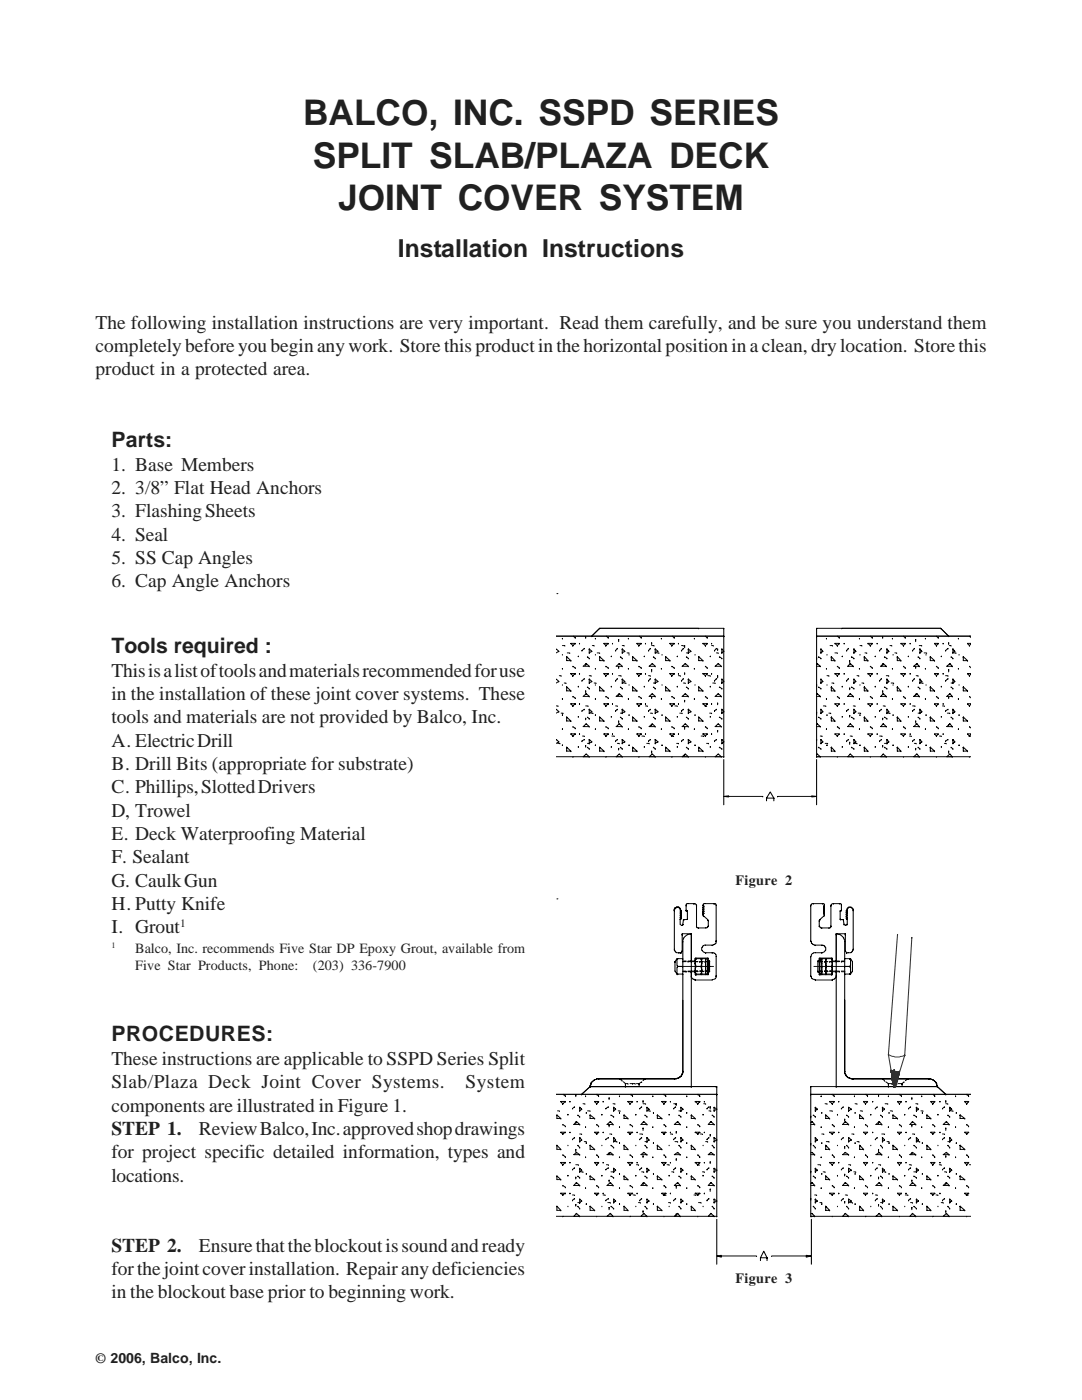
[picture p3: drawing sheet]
<svg xmlns="http://www.w3.org/2000/svg" width="216mm" height="279mm" viewBox="0 0 216 279" stroke-linecap="round" stroke-linejoin="round" font-family="sans-serif">
<defs><g id="words">
<g font-size="7.1" fill="#231f20">
<text x="60.5" y="25">BALCO, INC. SSPD SERIES</text>
<text x="62.4" y="33.4">SPLIT SLAB/PLAZA DECK</text>
<text x="67.5" y="41.9">JOINT COVER SYSTEM</text>
</g>
<text font-size="4.9" fill="#231f20" x="79.4" y="51.2">Installation Instructions</text>
<g font-size="4.2" fill="#231f20">
<text x="22.2" y="89.1">Parts:</text>
<text x="22.2" y="130.3">Tools required :</text>
<text x="22.2" y="207.8">PROCEDURES:</text>
</g>
<g font-size="3.9" fill="#231f20">
<text x="19" y="65.6">The following installation instructions are very important. Read them carefully, and be sure you understand them</text>
<text x="19" y="70.3">completely before you begin any work. Store this product in the horizontal position in a clean, dry location. Store this</text>
<text x="19" y="74.9">product in a protected area.</text>
<text x="22.2" y="93.9">1. Base Members</text>
<text x="22.2" y="98.6">2. 3/8” Flat Head Anchors</text>
<text x="22.2" y="103.2">3. Flashing Sheets</text>
<text x="22.2" y="107.9">4. Seal</text>
<text x="22.2" y="112.5">5. SS Cap Angles</text>
<text x="22.2" y="117.2">6. Cap Angle Anchors</text>
<text x="22.2" y="135.1">This is a list of tools and materials recommended for use</text>
<text x="22.2" y="139.7">in the installation of these joint cover systems. These</text>
<text x="22.2" y="144.4">tools and materials are not provided by Balco, Inc.</text>
<text x="22.2" y="149">A. Electric Drill</text>
<text x="22.2" y="153.7">B. Drill Bits (appropriate for substrate)</text>
<text x="22.2" y="158.3">C. Phillips, Slotted Drivers</text>
<text x="22.2" y="163">D, Trowel</text>
<text x="22.2" y="167.7">E. Deck Waterproofing Material</text>
<text x="22.2" y="172.3">F. Sealant</text>
<text x="22.2" y="177">G. Caulk Gun</text>
<text x="22.2" y="181.6">H. Putty Knife</text>
<text x="22.2" y="186.3">I. Grout</text>
<text x="22.2" y="212.6">These instructions are applicable to SSPD Series Split</text>
<text x="22.2" y="217.2">Slab/Plaza Deck Joint Cover Systems.</text>
<text x="22.2" y="221.9">components are illustrated in Figure 1.</text>
<text x="92.9" y="217.2">System</text>
<text x="22.2" y="226.5">STEP 1.</text>
<text x="39.7" y="226.5">Review Balco, Inc. approved shop drawings</text>
<text x="22.2" y="231.2">for project specific detailed information, types and</text>
<text x="22.2" y="235.8">locations.</text>
<text x="22.2" y="249.8">STEP 2.</text>
<text x="39.7" y="249.8">Ensure that the blockout is sound and ready</text>
<text x="22.2" y="254.5">for the joint cover installation. Repair any deficiencies</text>
<text x="22.2" y="259.1">in the blockout base prior to beginning work.</text>
</g>
<g font-size="2.8" fill="#231f20">
<text x="146.7" y="176.6">Figure 2</text>
<text x="27" y="190.1">Balco, Inc. recommends Five Star DP Epoxy Grout, available from</text>
<text x="27" y="193.5">Five Star Products, Phone:</text>
<text x="62.4" y="193.5">(203) 336-7900</text>
<text x="146.7" y="256">Figure 3</text>
<text x="19" y="271.9">© 2006, Balco, Inc.</text>
</g>
<text font-size="2.3" fill="#231f20" x="35.9" y="185">1</text>
<text font-size="1.7" fill="#231f20" x="22.2" y="189.2">1</text>
</g></defs>
<g fill="none" stroke="#000" stroke-width=".2">
<path d="M111.1 118.5h.1M111.1 135.6l.4 .4-.4 .3M111.1 129.6l.4 .4-.4 .2M111.6 134.9h.4v.1M112.2 128.8h.5v.1M112.2 139.6v-.2v.2M112.2 133.5v-.1v.1M112.2 127.5v-.1v.1M112.2 130.6v.1M112.2 136.7v.1M112.6 136.3h.3v.1M113.2 130.3h.5v.1"/>
<path d="M113.9 137.9l-.8-.8v.8h.8v.1M113.9 131.8l-.8-.7v.7h.8v.2M113.9 134.4h.9l-.5 .5M113.9 128.4h.9l-.5 .4M113.9 128.5v-.1l.4 .4M113.9 134.5v-.1l.4 .5M114.3 133.1v-.1l.5 .4M114.3 139.1v-.1l.5 .4M114.3 128.8v.1M114.3 134.9v.1M114.4 127.1v-.1l.4 .4M115.4 137.1v-.1v.1"/>
<path d="M115.4 131.1v-.1v.1M115.6 134.5v-.1v.1M115.6 128.5v-.1v.1M116.6 135.5v-.1l-.5 .6M116.6 129.5v-.1l-.5 .6M116.9 138v-.1v.4M116.9 132.6v-.1v.4M116.9 127.2v-.1v.3M117.2 131.2v-.1l.4 .4M117.2 137.2v-.1l.4 .4M117.6 139l-.6-.6-.6 .6h1.2v.1M117.6 133l-.6-.6-.6 .6h1.2v.1"/>
<path d="M117.6 135.5l.5 .5-.5 .3zM117.6 129.5l.5 .5-.5 .3zM117.6 134.9h.4v.1M117.6 130.3v.1M117.6 136.3v.1M118.2 128.8h.4v.1M118.6 136.3h.3v.1M118.8 139.6v-.2v.2M118.8 133.5v-.1v.1M118.8 127.5v-.1v.1M118.8 130.6v.1M118.8 136.7v.1"/>
<path d="M119.2 130.3h.5v.1M119.7 125.4h19.7v.1M119.7 125.4l-1.6 1.7v-.1h26.3h-33.3M119.7 125.5v-.1l-1.6 1.6M119.7 125.4h24.7v.1M120.5 137.9l-.8-.8v.8h.8v.1M120.5 131.8l-.8-.7v.7h.8v.2M120.5 134.4h.9l-.5 .5M120.5 128.4h.9l-.5 .4M120.5 128.5v-.1l.4 .4M120.5 134.5v-.1l.4 .5M120.9 133.1v-.1l.5 .4"/>
<path d="M120.9 139.1v-.1l.5 .4M120.9 128.8v.1M120.9 134.9v.1M121 127.1v-.1l.4 .4M122 137.1v-.1v.1M122 131.1v-.1v.1M122.2 134.5v-.1v.1M122.2 128.5v-.1v.1M123.2 135.5v-.1l-.4 .6M123.2 129.5v-.1l-.4 .6M123.4 134.9h.5v.1M123.4 138.6v-.1v.4"/>
<path d="M123.4 133.2v-.1v.3M123.4 127.7v-.1v.5M123.8 131.2v-.1l.4 .4M123.8 137.2v-.1l.4 .4M124.2 139l-.6-.6-.6 .6h1.2v.1M124.2 133l-.6-.6-.6 .6h1.2v.1M124.2 135.5l.5 .5-.5 .3zM124.2 129.5l.5 .5-.5 .3zM124.2 128.8h.3v.1M124.2 130.3v.1M124.2 136.3v.1M124.4 136.3h.5v.1"/>
<path d="M125.1 130.3h.4v.1M125.4 139.6v-.2v.2M125.4 133.5v-.1v.1M125.4 127.5v-.1v.1M125.5 130.6v.1M125.5 136.7v.1M127.1 137.9l-.9-.8v.8h.9v.1M127.1 131.8l-.9-.7v.7h.9v.2M127.1 134.4h.9l-.5 .5M127.1 128.4h.9l-.5 .4M127.1 128.5v-.1l.4 .4M127.1 134.5v-.1l.4 .5"/>
<path d="M127.5 133.1v-.1l.5 .4M127.5 139.1v-.1l.5 .4M127.5 128.8v.1M127.5 134.9v.1M127.6 127.1v-.1l.4 .4M128.6 137.1v-.1v.1M128.6 131.1v-.1v.1M128.8 134.5v-.1v.1M128.8 128.5v-.1v.1M129.4 134.9h.4v.1M129.8 135.5v-.1l-.4 .6M129.8 129.5v-.1l-.4 .6"/>
<path d="M130 128.8h.5v.1M130 139.2v-.1v.3M130 133.8v-.2v.5M130 128.4v-.1v.3M130.4 136.3h.3v.1v-.1M130.4 131.2v-.1l.3 .4M130.4 137.2v-.1l.3 .4M130.7 139l-.5-.6-.7 .6h1.2v.1M130.7 133l-.5-.6-.7 .6h1.2v.1M130.7 135.5l.6 .5-.6 .3zM130.7 129.5l.6 .5-.6 .3zM130.7 130.3v.1"/>
<path d="M131 130.3h.5v.1M132 139.6v-.2v.2M132 133.5v-.1v.1M132 127.5v-.1v.1M132.1 130.6v.1M132.1 136.7v.1M133.7 137.9l-.9-.8v.8h.9v.1M133.7 131.8l-.9-.7v.7h.9v.2M133.7 134.4h.8l-.5 .5M133.7 128.4h.8l-.5 .4M133.7 128.5v-.1l.3 .4M133.7 134.5v-.1l.3 .5"/>
<path d="M134 134.9v.1zM134 133.1v-.1l.5 .4M134 139.1v-.1l.5 .4M134 128.8v.1M134.2 127.1v-.1l.3 .4M135.1 137.1v-.1v.1M135.1 131.1v-.1v.1M135.4 134.9h.4v.1M135.4 134.5v-.1v.1M135.4 128.5v-.1v.1M136 128.8h.4v.1M136.4 136.3h.3v.1"/>
<path d="M136.4 135.5v-.1l-.4 .6M136.4 129.5v-.1l-.4 .6M136.6 139.9v-.1v.3M136.6 134.4v-.1v.3M136.6 128.9v-.1v.5M137 130.3h.4v.1v-.1M137 131.2v-.1l.4 .4M137 137.2v-.1l.4 .4M137.4 139l-.7-.6-.6 .6h1.3v.1M137.4 133l-.7-.6-.6 .6h1.3v.1M137.4 135.5l.4 .5-.4 .3zM137.4 129.5l.4 .5-.4 .3z"/>
<path d="M137.4 136.3v.1M138.6 139.6v-.2v.2M138.6 133.5v-.1v.1M138.6 127.5v-.1v.1M138.7 130.6v.1M138.7 136.7v.1M140.3 137.9l-.9-.8v.8h.9v.1M140.3 131.8l-.9-.7v.7h.9v.2M140.3 134.4h.8l-.3 .5M140.3 128.4h.8l-.3 .4M140.3 128.5v-.1l.5 .4M140.3 134.5v-.1l.5 .5"/>
<path d="M140.8 127.1v-.1l.3 .4M140.8 133.1v-.1l.3 .4M140.8 139.1v-.1l.3 .4M140.8 128.8v.1M140.8 134.9v.1M141.2 134.9h.5v.1M141.7 137.1v-.1v.1M141.7 131.1v-.1v.1M142 128.8h.3v.1M142 134.5v-.1v.1M142 128.5v-.1v.1M142.2 136.3h.5v.1"/>
<path d="M143 130.3h.3v.1M143 135.5v-.1l-.4 .6M143 129.5v-.1l-.4 .6M143.2 135v-.1v.4M143.2 129.6v-.1v.3M143.6 131.2v-.1l.4 .4M143.6 137.2v-.1l.4 .4M143.9 139l-.6-.6-.6 .6h1.2v.1M143.9 133l-.6-.6-.6 .6h1.2v.1M144 130.3v.1M144 136.3v.1M144.4 125.4v25.7v-.1h-33.3"/>
<path d="M144.4 136l-.4-.5v.8M144.4 130l-.4-.5v.8M144.4 136.1v-.1l-.4 .3M144.4 130.1v-.1l-.4 .3M162.9 125.4v25.6M162.9 139h.8v.1M162.9 133h.8v.1M162.9 138.5l.2-.1 .6 .6M162.9 132.5l.2-.1 .6 .6M162.9 136.8v-.1v.4M162.9 131.4v-.1v.3M163.3 131.2v-.1l.5 .4"/>
<path d="M163.3 137.2v-.1l.5 .4M163.8 135.5l.4 .5-.4 .3zM163.8 129.5l.4 .5-.4 .3zM163.8 130.3v.1M163.8 136.3v.1M164.9 139.6v-.2v.2M164.9 133.5v-.1v.1M164.9 127.5v-.1v.1M165 134.9h.4v.1M165 130.6v.1M165 136.7v.1M165.6 128.8h.5v.1"/>
<path d="M166 136.3h.4v.1M166.6 137.9l-.7-.8v.8h.7v.1M166.6 131.8l-.7-.7v.7h.7v.2M166.6 134.4h.9l-.4 .5M166.6 128.4h.9l-.4 .4M166.6 128.5v-.1l.5 .4M166.6 134.5v-.1l.5 .5M166.6 130.3h.5v.1M167.1 127.1v-.1l.4 .4M167.1 133.1v-.1l.4 .4M167.1 139.1v-.1l.4 .4M167.1 128.8v.1"/>
<path d="M167.1 134.9v.1M168.1 137.1v-.1v.1M168.1 131.1v-.1v.1M168.4 134.5v-.1v.1M168.4 128.5v-.1v.1M169.3 135.5v-.1l-.4 .6M169.3 129.5v-.1l-.4 .6M169.5 137.4v-.1v.3M169.5 132v-.2v.5M169.9 131.2v-.1l.5 .4M169.9 137.2v-.1l.5 .4M170.3 139l-.6-.6-.5 .6h1.1v.1"/>
<path d="M170.3 133l-.6-.6-.5 .6h1.1v.1M170.4 135.5l.4 .5-.4 .3zM170.4 129.5l.4 .5-.4 .3zM170.4 130.3v.1M170.4 136.3v.1M171 134.9h.4v.1M171.5 139.6v-.2v.2M171.5 133.5v-.1v.1M171.5 127.5v-.1v.1M171.6 128.8h.4v.1M171.6 130.6v.1M171.6 136.7v.1"/>
<path d="M172 136.3h.3v.1M172.6 130.3h.4v.1M173.2 137.9l-.7-.8v.8h.7v.1M173.2 131.8l-.7-.7v.7h.7v.2M173.2 134.4h.9l-.4 .5M173.2 128.4h.9l-.4 .4M173.2 128.5v-.1l.5 .4M173.2 134.5v-.1l.5 .5M173.7 127.1v-.1l.4 .4M173.7 133.1v-.1l.4 .4M173.7 139.1v-.1l.4 .4M173.7 128.8v.1"/>
<path d="M173.7 134.9v.1M174.6 137.1v-.1v.1M174.6 131.1v-.1v.1M175 134.5v-.1v.1M175 128.5v-.1v.1M175.9 135.5v-.1l-.4 .6M175.9 129.5v-.1l-.4 .6M176.1 138v-.1v.4M176.1 132.6v-.1v.4M176.1 127.2v-.1v.3M176.5 131.2v-.1l.5 .4M176.5 137.2v-.1l.5 .4"/>
<path d="M176.8 139l-.6-.6-.5 .6h1.1v.1M176.8 133l-.6-.6-.5 .6h1.1v.1M176.8 134.9h.5v.1M177 135.5l.3 .5-.3 .3zM177 129.5l.3 .5-.3 .3zM177 130.3v.1M177 136.3v.1M177.6 128.8h.3v.1M177.8 136.3h.5v.1M178.1 139.6v-.2v.2M178.1 133.5v-.1v.1M178.1 127.5v-.1v.1"/>
<path d="M178.2 130.6v.1M178.2 136.7v.1M178.6 130.3h.3v.1M179.8 137.9l-.8-.8v.8h.8v.1M179.8 131.8l-.8-.7v.7h.8v.2M179.8 134.4h.8l-.3 .5M179.8 128.4h.8l-.3 .4M179.8 128.5v-.1l.5 .4M179.8 134.5v-.1l.5 .5M180.3 127.1v-.1l.3 .4M180.3 133.1v-.1l.3 .4M180.3 139.1v-.1l.3 .4"/>
<path d="M180.3 128.8v.1M180.3 134.9v.1M181.3 137.1v-.1v.1M181.3 131.1v-.1v.1M181.6 134.5v-.1v.1M181.6 128.5v-.1v.1M182.5 135.5v-.1l-.4 .6M182.5 129.5v-.1l-.4 .6M182.7 138.6v-.1v.4M182.7 133.2v-.1v.3M182.7 127.7v-.1v.5M182.8 134.9h.4v.1"/>
<path d="M183.2 131.2v-.1l.4 .4M183.2 137.2v-.1l.4 .4M183.4 139l-.5-.6-.6 .6h1.1v.1M183.4 133l-.5-.6-.6 .6h1.1v.1M183.4 128.8h.5v.1M183.6 135.5l.3 .5-.3 .3zM183.6 129.5l.3 .5-.3 .3zM183.6 130.3v.1M183.6 136.3v.1M183.8 136.3h.4v.1M184.4 130.3h.5v.1M184.7 139.6v-.2v.2"/>
<path d="M184.7 133.5v-.1v.1M184.7 127.5v-.1v.1M184.8 130.6v.1M184.8 136.7v.1M186.5 137.9l-.9-.8v.8h.9v.1M186.5 131.8l-.9-.7v.7h.9v.2M186.5 134.4h.7l-.3 .5M186.5 128.4h.7l-.3 .4M186.5 128.5v-.1l.4 .4M186.5 134.5v-.1l.4 .5M186.9 127.1v-.1l.3 .4M186.9 133.1v-.1l.3 .4"/>
<path d="M186.9 139.1v-.1l.3 .4M186.9 128.8v.1M186.9 134.9v.1M187.7 125.4h-19.7v.1M187.7 125.4l1.6 1.7v-.1h-26.4h30.8M187.7 125.4h-24.8v.1M187.7 125.5v-.1l1.6 1.6M187.8 137.1v-.1v.1M187.8 131.1v-.1v.1M188.2 134.5v-.1v.1M188.2 128.5v-.1v.1M188.7 134.9h.5v.1"/>
<path d="M189.2 135.5v-.1l-.5 .6M189.2 129.5v-.1l-.5 .6M189.3 139.2v-.1v.3M189.3 133.8v-.2v.5M189.3 128.4v-.1v.3M189.4 128.8h.4v.1M189.8 136.3h.3v.1v-.1M189.8 131.2v-.1l.3 .4M189.8 137.2v-.1l.3 .4M190 139l-.5-.6-.6 .6h1.1v.1M190 133l-.5-.6-.6 .6h1.1v.1M190.1 135.5l.4 .5-.4 .3z"/>
<path d="M190.1 129.5l.4 .5-.4 .3zM190.1 130.3v.1M190.4 130.3h.4v.1M191.2 139.6v-.2v.2M191.2 133.5v-.1v.1M191.2 127.5v-.1v.1M191.4 130.6v.1M191.4 136.7v.1M193.1 137.9l-.9-.8v.8h.9v.1M193.1 131.8l-.9-.7v.7h.9v.2M193.1 128.5v-.1l.3 .4M193.1 134.5v-.1l.3 .5"/>
<path d="M193.1 134.4h.6M193.1 128.4h.6M193.4 127.1v-.1l.3 .2M193.4 133.1v-.1l.3 .2M193.4 139.1v-.1l.3 .2M193.4 128.8v.1M193.4 134.9v.1M193.7 134.5l-.3 .4M193.7 128.5l-.3 .3M111.1 147.6l.4 .4-.4 .3M111.1 141.6l.4 .4v.1v-.1l-.4 .3M111.1 140.9l.3 .1"/>
<path d="M111.3 148.4h.4v.1M112 142.3h.4v.1M112.2 145.6v-.1v.1M112.2 148.8v-.1v.1M112.2 142.8v-.1v.1M113.9 149.9l-.8-.8v.8h.8v.1M113.9 143.9l-.8-.8v.8h.8v.1M113.9 146.5h.9l-.5 .4M113.9 140.4h.9l-.5 .5M113.9 140.5v-.1l.4 .5M113.9 146.6v-.1l.4 .4M114.3 145.1v-.1l.5 .5"/>
<path d="M114.3 140.9v.1M114.3 146.9v.1M114.4 151l-.1 .1M115.4 149.1v-.1v.1M115.4 143.1v-.1v.1M115.6 146.6v-.1v.1M115.6 140.5v-.1v.1M116.2 146.9h.4v.1M116.6 147.7v-.1l-.5 .4M116.6 141.7v-.2l-.5 .5M116.9 140.9h.4v.1M116.9 148.9v-.1v.3"/>
<path d="M116.9 143.4v-.1v.4M117.2 148.4h.4v.1v-.1M117.2 143.2v-.1l.4 .5M117.2 149.2v-.1l.4 .5M117.6 151l-.6-.5-.6 .5h1.2v.1M117.6 145l-.6-.6-.6 .6h1.2v.1M117.6 147.6l.5 .4-.5 .4zM117.6 141.5l.5 .5v.1v-.1l-.5 .3zM117.6 142.3v.1M117.8 142.3h.5v.1M118.8 145.6v-.1v.1M118.8 148.8v-.1v.1"/>
<path d="M118.8 142.8v-.1v.1M120.5 149.9l-.8-.8v.8h.8v.1M120.5 143.9l-.8-.8v.8h.8v.1M120.5 146.5h.9l-.5 .4M120.5 140.4h.9l-.5 .5M120.5 140.5v-.1l.4 .5M120.5 146.6v-.1l.4 .4M120.9 145.1v-.1l.5 .5M120.9 140.9v.1M120.9 146.9v.1M121 151l-.1 .1M122 149.1v-.1v.1"/>
<path d="M122 143.1v-.1v.1M122.1 146.9h.5v.1M122.2 146.6v-.1v.1M122.2 140.5v-.1v.1M122.8 140.9h.4v.1M123.2 148.4h.4v.1M123.2 147.7v-.1l-.4 .4M123.2 141.7v-.2l-.4 .5M123.4 149.5v-.1v.3M123.4 144v-.1v.4M123.8 142.3h.4v.1v-.1M123.8 143.2v-.1l.4 .5"/>
<path d="M123.8 149.2v-.1l.4 .5M124.2 151l-.6-.5-.6 .5h1.2v.1M124.2 145l-.6-.6-.6 .6h1.2v.1M124.2 147.6l.5 .4-.5 .4zM124.2 141.5l.5 .5v.1v-.1l-.5 .3zM124.2 148.4v.1M125.4 145.6v-.1v.1M125.5 148.8v-.1v.1M125.5 142.8v-.1v.1M127.1 149.9l-.9-.8v.8h.9v.1M127.1 143.9l-.9-.8v.8h.9v.1M127.1 146.5h.9l-.5 .4"/>
<path d="M127.1 140.4h.9l-.5 .5M127.1 140.5v-.1l.4 .5M127.1 146.6v-.1l.4 .4M127.5 145.1v-.1l.5 .5M127.5 140.9v.1M127.5 146.9v.1M127.6 151l-.1 .1M128.1 146.9h.5v.1M128.6 149.1v-.1v.1M128.6 143.1v-.1v.1M128.8 140.9h.4v.1M128.8 146.6v-.1v.1"/>
<path d="M128.8 140.5v-.1v.1M129.1 148.4h.4v.1M129.8 142.3h.4v.1M129.8 147.7v-.1l-.4 .4M129.8 141.7v-.2l-.4 .5M130 150v-.1v.4M130 144.7v-.1v.3M130.4 143.2v-.1l.3 .5M130.4 149.2v-.1l.3 .5M130.7 151l-.5-.5-.7 .5h1.2v.1M130.7 145l-.5-.6-.7 .6h1.2v.1M130.7 147.6l.6 .4-.6 .4z"/>
<path d="M130.7 141.5l.6 .5v.1v-.1l-.6 .3zM130.7 142.3v.1M130.7 148.4v.1M132 145.6v-.1v.1M132.1 148.8v-.1v.1M132.1 142.8v-.1v.1M133.7 149.9l-.9-.8v.8h.9v.1M133.7 143.9l-.9-.8v.8h.9v.1M133.7 146.5h.8l-.5 .4M133.7 140.4h.8l-.5 .5M133.7 140.5v-.1l.3 .5M133.7 146.6v-.1l.3 .4"/>
<path d="M134 146.9h.4v.1M134 145.1v-.1l.5 .5M134 140.9v.1M134 146.9v.1M134.2 151l-.2 .1M134.7 140.9h.4v.1M135 148.4h.4v.1M135.1 149.1v-.1v.1M135.1 143.1v-.1v.1M135.4 146.6v-.1v.1M135.4 140.5v-.1v.1M135.6 142.3h.5v.1"/>
<path d="M136.4 147.7v-.1l-.4 .4M136.4 141.7v-.2l-.4 .5M136.6 150.7v-.1v.3M136.6 145.2v-.1v.5M137 143.2v-.1l.4 .5M137 149.2v-.1l.4 .5M137.4 151l-.7-.5-.6 .5h1.3v.1M137.4 145l-.7-.6-.6 .6h1.3v.1M137.4 147.6l.4 .4-.4 .4zM137.4 141.5l.4 .5v.1v-.1l-.4 .3zM137.4 142.3v.1M137.4 148.4v.1"/>
<path d="M138.6 145.6v-.1v.1M138.7 148.8v-.1v.1M138.7 142.8v-.1v.1M139.9 146.9h.5v.1M140.3 149.9l-.9-.8v.8h.9v.1M140.3 143.9l-.9-.8v.8h.9v.1M140.3 146.5h.8l-.3 .4M140.3 140.4h.8l-.3 .5M140.3 140.5v-.1l.5 .5M140.3 146.6v-.1l.5 .4M140.6 140.9h.4v.1M140.8 145.1v-.1l.3 .5"/>
<path d="M140.8 140.9v.1M140.8 146.9v.1M140.8 151v.1M141 148.4h.4v.1M141.6 142.3h.4v.1M141.7 149.1v-.1v.1M141.7 143.1v-.1v.1M142 146.6v-.1v.1M142 140.5v-.1v.1M143 147.7v-.1l-.4 .4M143 141.7v-.2l-.4 .5M143.2 145.9v-.1v.3"/>
<path d="M143.2 140.4v-.1v.4M143.6 143.2v-.1l.4 .5M143.6 149.2v-.1l.4 .5M143.9 151l-.6-.5-.6 .5h1.2v.1M143.9 145l-.6-.6-.6 .6h1.2v.1M144 142.3v.1M144 148.4v.1M144.4 148l-.4-.4v.8M144.4 142l-.4-.5v.8M144.4 148.1v-.1l-.4 .4M144.4 142.1v-.1l-.4 .3M144.4 151.6v9"/>
<path d="M145.4 158.9h6.8v.1M153 159.4v-.1h1.4l-.7-1.2-.7 1.2v.5M154.4 159.4v-.1v.5M162 158.9h-6.8v.1M162.9 151v.1v-.1h30.8M162.9 151h.8v.1M162.9 145h.8v.1M162.9 150.6l.2-.1 .6 .5M162.9 144.6l.2-.2 .6 .6M162.9 147.7v-.1v.3M162.9 142.2v-.1v.5M162.9 151.6v9"/>
<path d="M163.3 143.2v-.1l.5 .5M163.3 149.2v-.1l.5 .5M163.7 146.9h.3v.1M163.8 147.6l.4 .4-.4 .4zM163.8 141.5l.4 .5-.4 .3zM163.8 142.3v.1M163.8 148.4v.1M164.3 140.9h.5v.1M164.7 148.4h.4v.1M164.9 145.6v-.1v.1M165 148.8v-.1v.1M165 142.8v-.1v.1"/>
<path d="M165.4 142.3h.4v.1M166.6 149.9l-.7-.8v.8h.7v.1M166.6 143.9l-.7-.8v.8h.7v.1M166.6 146.5h.9l-.4 .4M166.6 140.4h.9l-.4 .5M166.6 140.5v-.1l.5 .5M166.6 146.6v-.1l.5 .4M167.1 145.1v-.1l.4 .5M167.1 140.9v.1M167.1 146.9v.1M167.1 151v.1M168.1 149.1v-.1v.1"/>
<path d="M168.1 143.1v-.1v.1M168.4 146.6v-.1v.1M168.4 140.5v-.1v.1M169.3 147.7v-.1l-.4 .4M169.3 141.7v-.2l-.4 .5M169.5 148.2v-.1v.5M169.5 142.9v-.1v.3M169.7 146.9h.3v.1M169.9 143.2v-.1l.5 .5M169.9 149.2v-.1l.5 .5M170.3 151l-.6-.5-.5 .5h1.1v.1M170.3 145l-.6-.6-.5 .6h1.1v.1"/>
<path d="M170.3 140.9h.3v.1M170.4 147.6l.4 .4-.4 .4zM170.4 141.5l.4 .5-.4 .3zM170.4 142.3v.1M170.4 148.4v.1M170.6 148.4h.4v.1M171.2 142.3h.5v.1M171.5 145.6v-.1v.1M171.6 148.8v-.1v.1M171.6 142.8v-.1v.1M173.2 149.9l-.7-.8v.8h.7v.1M173.2 143.9l-.7-.8v.8h.7v.1"/>
<path d="M173.2 146.5h.9l-.4 .4M173.2 140.4h.9l-.4 .5M173.2 140.5v-.1l.5 .5M173.2 146.6v-.1l.5 .4M173.7 145.1v-.1l.4 .5M173.7 140.9v.1M173.7 146.9v.1M173.7 151v.1M174.6 149.1v-.1v.1M174.6 143.1v-.1v.1M175 146.6v-.1v.1M175 140.5v-.1v.1"/>
<path d="M175.5 146.9h.5v.1M175.9 147.7v-.1l-.4 .4M175.9 141.7v-.2l-.4 .5M176.1 148.9v-.1v.3M176.1 143.4v-.1v.4M176.2 140.9h.4v.1M176.5 148.4h.5v.1v-.1M176.5 143.2v-.1l.5 .5M176.5 149.2v-.1l.5 .5M176.8 151l-.6-.5-.5 .5h1.1v.1M176.8 145l-.6-.6-.5 .6h1.1v.1M177 147.6l.3 .4-.3 .4z"/>
<path d="M177 141.5l.3 .5-.3 .3zM177 142.3v.1M177.2 142.3h.4v.1M178.1 145.6v-.1v.1M178.2 148.8v-.1v.1M178.2 142.8v-.1v.1M179.8 149.9l-.8-.8v.8h.8v.1M179.8 143.9l-.8-.8v.8h.8v.1M179.8 146.5h.8l-.3 .4M179.8 140.4h.8l-.3 .5M179.8 140.5v-.1l.5 .5M179.8 146.6v-.1l.5 .4"/>
<path d="M180.3 145.1v-.1l.3 .5M180.3 140.9v.1M180.3 146.9v.1M180.3 151v.1M181.3 149.1v-.1v.1M181.3 143.1v-.1v.1M181.5 146.9h.3v.1M181.6 146.6v-.1v.1M181.6 140.5v-.1v.1M182.1 140.9h.5v.1M182.5 148.4h.3v.1M182.5 147.7v-.1l-.4 .4"/>
<path d="M182.5 141.7v-.2l-.4 .5M182.7 149.5v-.1v.3M182.7 144v-.1v.4M183.2 142.3h.4v.1v-.1M183.2 143.2v-.1l.4 .5M183.2 149.2v-.1l.4 .5M183.4 151l-.5-.5-.6 .5h1.1v.1M183.4 145l-.5-.6-.6 .6h1.1v.1M183.6 147.6l.3 .4-.3 .4zM183.6 141.5l.3 .5-.3 .3zM183.6 148.4v.1M184.7 145.6v-.1v.1"/>
<path d="M184.8 148.8v-.1v.1M184.8 142.8v-.1v.1M186.5 149.9l-.9-.8v.8h.9v.1M186.5 143.9l-.9-.8v.8h.9v.1M186.5 146.5h.7l-.3 .4M186.5 140.4h.7l-.3 .5M186.5 140.5v-.1l.4 .5M186.5 146.6v-.1l.4 .4M186.9 145.1v-.1l.3 .5M186.9 140.9v.1M186.9 146.9v.1M186.9 151v.1"/>
<path d="M187.5 146.9h.3v.1M187.8 149.1v-.1v.1M187.8 143.1v-.1v.1M188.1 140.9h.3v.1M188.2 146.6v-.1v.1M188.2 140.5v-.1v.1M188.4 148.4h.4v.1M189 142.3h.5v.1M189.2 147.7v-.1l-.5 .4M189.2 141.7v-.2l-.5 .5M189.3 150v-.1v.4M189.3 144.7v-.1v.3"/>
<path d="M189.8 143.2v-.1l.3 .5M189.8 149.2v-.1l.3 .5M190 151l-.5-.5-.6 .5h1.1v.1M190 145l-.5-.6-.6 .6h1.1v.1M190.1 147.6l.4 .4-.4 .4zM190.1 141.5l.4 .5-.4 .3zM190.1 142.3v.1M190.1 148.4v.1M191.2 145.6v-.1v.1M191.4 148.8v-.1v.1M191.4 142.8v-.1v.1M193.1 149.9l-.9-.8v.8h.9v.1"/>
<path d="M193.1 143.9l-.9-.8v.8h.9v.1M193.1 140.5v-.1l.3 .5M193.1 146.6v-.1l.3 .4M193.1 146.5h.6M193.1 140.4h.6M193.3 146.9h.4M193.4 145.1v-.1l.3 .3M193.4 140.9v.1M193.4 146.9v.1M193.4 151v.1M193.7 146.5l-.3 .4M193.7 140.5l-.3 .4"/>
<path d="M111.1 179.4h.1M134.6 181.8v-.2v8.1l.3 .4h.6v.2M134.6 181.8v-.4l.3-.4h.6l.2 .3v.3l.2 .2M135.1 191.3l-.4 .6v1.9l.4 .7M135.2 191.3l-.1 .2M135.2 191.3l-.1 .2v1.2h.1v.3v-.1h7.2M135.2 191.3h1v.2M135.2 194.4h1v.1M135.7 181.4l-.2-.4h-.6l-.3 .4v.4M135.7 182l.2 .1M135.7 182.5l.2-.1v.4l-.2-.1M135.7 182.8l.2-.1v.5l-.2-.2"/>
<path d="M135.7 183.2l.2-.2v.5M135.9 181.9l-.2 .2M135.9 181.6v.9l-.2-.1M135.9 183.4h-.2v1.1l.3 .2 .2-.1 .2-1.1M136.2 193v-.1l-1.1 .1v1.3h.1v.2l-.1-.1M136.2 193.9h.7v.1M136.2 193.8h.7v.1M136.2 187.9v26.2l-.2 .6-.4 .4-.7 .2h-15.5v.1M136.5 183.5l-.1 .1M136.9 181.8l.1 .1 .2-.1v1.7v-.1v.1h-.7v.1M136.9 191.8h-.7v.1M136.9 191.9h-.7v.1"/>
<path d="M136.9 180.7v1.2M137.3 191.9v-.1h1.4v.1h-.8v.1M137.3 193.8h.6v1.1M137.9 193.8h.8v.1h-.8v.1v-.1h-.6M137.9 186.4l-.4 .1a1.25 1.25 0 0 0-1 .7h-.1l-.2 .3v.5M137.9 186.5v-.1v30.5M137.9 186.5v-.1l-.1 .1v-.1h-1.7v3.5v-.1l-.2 .5v-.2h-.4M137.9 186.5v5.4h-.6v.1M138.7 193.4l.2-.5v.1v-.1h1l.1 1.5h.8v.1v-.7M138.7 192l.2-.7v.2v-.2h1l.1 .9-.1 2.3M138.7 194.4l.2 .1v-.1h1.1v.1M138.7 193.8v-.1l.2 .7"/>
<path d="M138.7 192.4v-.1l.2 .6M138.7 192.4v-.1v1.1M138.7 191.8v-.1v.3M138.7 193.8v-.1v.3M138.7 194v-.1v.1M138.7 194.2v-.2v.4M138.7 191.5v-.3h2.5v.1l.1-.1v3.3v-.1v.1h-2.4v.1l-.2-.2M138.7 191.5v-.2v.4M138.7 191.8v-.1v.1M138.7 193.8h.5v.1M138.7 192v.4M138.7 193.4v.4"/>
<path d="M138.9 191.3l-.2 .2M139 180.7l-.3-.4-.2 .1v-.1h-1.5l-.1 .5M139 180.8v-.1v4.4l.1 .1 .3 .1v-.1h1.7l.2-.4v.1v-1.1l-.9-1M139.2 191.9h-.5v.1M139.6 193.8h.7v.1M140 191.3l-.1 .2M140.3 191.9h-.7v.1M140.3 181.8v.2M140.3 182.1v.3M140.3 182.5v.2M140.4 182.4l-.1 .1 .1 .4M140.4 182.4v-.2v.2"/>
<path d="M140.4 182l-.1 .1 .1 .3M140.4 182v-.1v.1M140.4 181.6l-.1 .2 .1 .2M140.4 181.6v-.1v.1M140.4 181.3l-.1 .1 .1 .2M140.4 181.3v-.1v.1M140.4 180.9l-.1 .1 .1 .3M140.4 180.9v-.1v.1M140.4 180.9l-.1-.2v.1l.1-.5h2.1v.1l.3-.1 .1 .1v7.9l-.3 .2h-.2v.1h-.3M140.7 193.8h.5v.1M140.8 192v-.7h-.8l-.1 1.7M140.8 191.3v.2l.1-.2 .3 .3v2.6v-.2l-.3 .4h-.1z"/>
<path d="M140.8 192.3v1.3M141.2 193.8l.1 .1M141.2 191.9h-.5v.1M141.3 191.9l-.1 .1M141.3 191.8h.3v.1M141.6 193.9l-.3 .1M141.6 193.9v-.1v.1M141.6 191.8v2.1M142.1 188.7v-.1h-1.6l-.5 .5v.6l.4 .3 .4 .1v.2v-.2h1.3M142.1 190.3v-.2h.4l.4 .4v4.6l-.1 .2-.7 .3h-3.4v.1v-.2h-.4l-.4-.4v-.3M161.8 194.8a1.14 1.14 0 0 0 .9 .8v.1M161.8 187.8l.1 .5 .8 .4v-.1h1.3"/>
<path d="M161.8 180.7v7.2M161.8 190.9v4M162.3 180.3l-.4 .1-.1 .4M162.4 192.9h7.2l.1 .1v1.3l-.1 .1M162.7 195.6h3.4v.1M163.2 193.9h.3v.6M163.2 191.8v2.2M163.5 191.3v.5v-.1l-.3 .1v.1M163.5 194.4l.1 .2M163.5 184.8l.5 .5M163.5 194v-.1v.1M163.5 183.8v1.1"/>
<path d="M163.6 191.9h-.1v1.9l.1 .1M163.6 192.9v-1.4l.4-.2v3.2v-.1l-.4-.1v-1.4v.1M163.6 191.2h-.1v.3M163.6 194.5h2.3v.1M163.6 183.5l-.1 .4M163.6 193.8h.5v.1M164 191.8v-.5v.2v-.2h.8v3.2v-.1h-.8v-.5v.1M164 190.3v-.2h-1.3a.84 .84 0 0 0-.9 .9M164 188.7v-.1l.5 .1 .1 .4h.2v.6l-.4 .3-.4 .1M164 185.2h1.4v.1M164 193.1v-.1v.6M164 192.3v-.1v.5"/>
<path d="M164.1 180.3h-1.8v.1M164.1 180.4l.3-.1 .1 .4M164.1 191.9h-.5v.1M164.4 181.5v.3M164.4 180.8v.2M164.4 181.2v.2M164.4 181.9v.2M164.4 182.2v.3M164.5 180.7l-.1 .1 .1 .2-.1 .2 .1 .2-.1 .1 .1 1.1M164.5 182.5v.3l-.9 .8M164.5 182.1v.1M164.5 181.8v.1"/>
<path d="M164.5 193.8h.7v.1M164.5 180.7v.1M164.8 192.3v-.1l.1 .7h1v.1l.2-.7M164.8 193.7v-.1l.1 .8h1v.1M164.8 191.5v-.2h1.1v.2l.2-.3h-.2l.2 1M164.8 194.4l.1 .1M164.9 193v-.1l-.1 .7M164.9 191.5v-.2l-.1 .9M165.2 191.9h-.7v.1M165.5 193.8l1.4 .1v1.2l-.4 .4h-.4v.1M165.8 184.9v-.1l-.1 .4h-.3M165.9 192.9l.2 .7"/>
<path d="M165.9 194.4h.2l-.2 .1M165.9 191.2h-2.3v.1M166.1 193.8h.8v.1h.6v.1M166.1 193.6v-.2v.3M166.1 193.7l-.2 .8M166.1 192.2v-.2v.3M166.1 191.5v-.2v.9M166.1 193.7v.7M166.1 192.3v1.3M166.3 180.3h-.2l-.3 .3v4.2M166.9 186.5v-.1v30.5M166.9 186.5v-.1l.3 .1a1.18 1.18 0 0 1 1.1 .7l.3 .3v26.4"/>
<path d="M166.9 186.5v5.3h-.8v.1h-.6v.1M166.9 191.8v-.1v.1M166.9 193.8h.6v.1M167 186.4h-.1v.2M167.5 191.8l-1.4 .1v.1M167.5 180.3h-1.2v.1M167.5 180.4v-.1l.4 .1v1.4v-.2l-.1 .3M167.5 191.9h-.6v.1M167.6 183.4l.2 .2M167.6 181.8v1.7M167.8 181.8l-.2 .1M167.8 183.5h.5l.1 1.1"/>
<path d="M167.9 193.9h.7v.1M167.9 193.8h.7v.1M168.4 184.5l.3 .2 .2-.2 .2 .1M168.6 191.5v-.2h1.1l.4 .6v2v-.1l-.4 .6M168.6 191.8h-.7v.1M168.6 191.9h-.7v.1M168.7 189.8l.2 .5M168.7 186.6v-.1v3.3M168.7 186.5v-.1v.1M168.7 186.4h-1.7v.1M168.7 189.8v.1M168.9 182.1l-.1 .1 .3 .3"/>
<path d="M168.9 182l.2 .1M168.9 182v-.1l.2 .1M168.9 181.8h-.1l.1 .2M168.9 190.1v.2M169.1 181.5v-.2l.2-.3h.5l.4 .4v.2v-.2l-.4-.4h-.5l-.2 .3v.5l-.2-.2v1.9l.2-.1M169.1 183.5v-.1v1.1M169.1 183l-.3 .2 .1 .2M169.1 182.7l-.3 .1 .3 .4M169.1 182.4l-.3 .1 .3 .3M169.6 194.4l.1 .1M169.6 191.5v-.2l.1 .2v1.2l-.1 .2h-1v.1M169.6 194.4h-1v.1"/>
<path d="M170.2 181.8v-.2v7.8M170.2 189.5v-.1v.3h-.1v.2l-.3 .2h-.9v.2M111.9 219.8h.9l-.5 .5M111.9 219.9v-.1l.4 .5M112.4 218.5v-.1l.4 .5M113.7 219.9v-.1v.1M114.9 218.6v-.1v.4M116.8 218.9v-.2v.2M117.8 216.9h20.1v.1M117.8 216.9l-1.7 1.6v-.1h26.9h-31.9M117.8 216.9h25.2v.1M117.8 216.9h25.1v.1"/>
<path d="M118.7 219.8h.7l-.3 .5M118.7 219.9v-.1l.4 .5M119.1 218.5v-.1l.3 .5M119.4 215.3l-.7 .1v.2a1.38 1.38 0 0 0-.9 1.4v-.1l-1.7 1.5M120.4 219.9v-.1v.1M121.5 219.2v-.1v.4M123.6 218.9v-.2v.2M123.6 215.3l.5 .5M124.4 215.9l.4 .5M125.3 219.8h.9l-.5 .5M125.3 219.9v-.1l.4 .5M125.3 216.4v-.1h-.5v.7"/>
<path d="M125.7 216.3h.5v.1M125.8 218.5v-.1l.4 .5M126.2 216.3h.5v.1M127 216.3h.5v.6M127.1 219.9v-.1v.1M128 216v-.1l-.5 .4M128.3 219.8v-.1v.3M128.7 215.4v-.1l-.4 .4M130.3 218.9v-.2v.2M132.1 219.8h.8l-.4 .5M132.1 219.9v-.1l.4 .5M132.5 218.5v-.1l.4 .5"/>
<path d="M133.8 219.9v-.1v.1M137 218.9v-.2v.2M138.7 219.8h.9l-.4 .5M138.7 219.9v-.1l.5 .5M139.2 218.5v-.1l.4 .5M140.5 219.9v-.1v.1M143 216.9v25.9v-.1h-31.9M161.8 216.9v25.8h.8v.1M163.9 218.9v-.2v.2M165.5 219.8h1l-.4 .5M165.5 219.9v-.1l.6 .5M166.1 218.5v-.1l.4 .5"/>
<path d="M167.4 219.9v-.1v.1M168.6 213.8l.1 .7h.1v.2l.3 .3 .4 .1v.1l.7 .1v.1M170.2 215.3h15.1v.1v-.1h.4l.4 .1v.2a1.07 1.07 0 0 1 .8 1h.1v.3M170.5 218.9v-.2v.2M172.3 219.8h.8l-.4 .5M172.3 219.9v-.1l.4 .5M172.8 218.5v-.1l.3 .5M174.1 219.9v-.1v.1M175.3 218.6v-.1v.4M176.1 215.3l.4 .5M176.7 215.9l.6 .5M177.3 218.9v-.2v.2"/>
<path d="M177.9 216.4v-.1h-.6v.7M178.3 216.3h.7v.1M179.1 219.8h.8l-.4 .5M179.1 219.9v-.1l.4 .5M179.2 216.3h.8v.6M179.5 218.5v-.1l.4 .5M180.4 216v-.1l-.4 .4M180.8 219.9v-.1v.1M181.2 215.4v-.1l-.5 .4M181.9 219.2v-.1v.4M183.9 218.9v-.2v.2M185.7 219.8h.8l-.4 .5"/>
<path d="M185.7 219.9v-.1l.4 .5M186.2 218.5v-.1l.3 .5M187 216.9h-20.1v.1M187 216.9l1.7 1.6v-.1h-26.9h31.9M187 216.9h-25.2v.1M187 217v-.1l1.7 1.5M187.6 219.9v-.1v.1M188.7 219.8v-.1v.3M190.7 218.9v-.2v.2M192.5 219.8h.8l-.4 .5M192.5 219.9v-.1l.4 .5M192.9 218.5v-.1l.4 .5"/>
<path d="M111.3 221.7h.3v.1M111.9 235.4l-.8-.7v.7h.8v.1M111.9 229.4l-.8-.8v.8h.8v.1M111.9 223.2l-.8-.7v.7h.8v.2M111.9 238.1h.9v.2v-.2l-.5 .4M111.9 232h.9l-.5 .5M111.9 226h.9l-.5 .3M111.9 226.1v-.1l.4 .3M111.9 232.1v-.1l.4 .5M111.9 238.3v-.2l.4 .4M112.3 224.5v-.1l.5 .5M112.3 230.6v-.2l.5 .6"/>
<path d="M112.3 236.7v-.1l.5 .5M112.3 220.3v.1M112.3 226.3v.1M112.3 232.5v.1M112.3 238.5v.1M113.3 234.7v-.1v.1M113.3 222.5v-.1v.1M113.3 228.6v.1M113.7 238.3v-.2v.2M113.7 232.1v-.1v.1M113.7 226.1v-.1v.1M114.2 238.5h.4v.1"/>
<path d="M114.6 239.3v-.1l-.4 .5M114.6 233.2v-.2l-.4 .5M114.6 227.1v-.1l-.4 .5M114.6 221v-.1l-.4 .4M114.9 232.5h.5v.1M114.9 235.1v-.2v.4M114.9 229.5v-.1v.4M114.9 224.1v-.2v.4M115.3 222.7v-.2l.4 .5M115.3 228.7v-.1l.4 .6M115.3 234.8v-.1l.4 .5M115.7 236.6l-.7-.6-.5 .6h1.2v.1"/>
<path d="M115.7 230.4l-.7-.4-.5 .4h1.2v.2M115.7 224.4l-.7-.6-.5 .6h1.2v.1M115.7 239.3l.4 .4-.4 .3zM115.7 233.2l.4 .3-.4 .4zM115.7 227l.4 .5-.4 .3zM115.7 221l.4 .3-.4 .4zM115.7 226.3h.4v.1M115.7 221.7v.1M115.7 227.8v.2M115.7 233.9v.1M115.9 233.9h.4v.1M116.3 220.3h.4v.1"/>
<path d="M116.6 227.8h.4v.2M116.8 237.2v-.1v.1M116.8 231v-.1v.1M116.8 225v-.1v.1M117 234.3v-.1v.1M117 228.2v-.1v.1M117 222.2v-.1v.1M117.2 221.7h.6v.1M118.7 235.4l-.9-.7v.7h.9v.1M118.7 229.4l-.9-.8v.8h.9v.1M118.7 223.2l-.9-.7v.7h.9v.2M118.7 238.1h.7l-.3 .4"/>
<path d="M118.7 232h.7l-.3 .5M118.7 226h.7l-.3 .3M118.7 226.1v-.1l.4 .3M118.7 232.1v-.1l.4 .5M118.7 238.3v-.2l.4 .4M119.1 224.5v-.1l.3 .5M119.1 230.6v-.2l.3 .6M119.1 236.7v-.1l.3 .5M119.1 220.3v.1M119.1 226.3v.1M119.1 232.5v.1M119.1 238.5v.1"/>
<path d="M120.1 234.7v-.1v.1M120.1 222.5v-.1v.1M120.1 228.6v.1M120.4 238.5h.4v.1M120.4 238.3v-.2v.2M120.4 232.1v-.1v.1M120.4 226.1v-.1v.1M121 232.5h.4v.1M121.4 239.3v-.1l-.5 .5M121.4 233.2v-.2l-.5 .5M121.4 227.1v-.1l-.5 .5M121.4 221v-.1l-.5 .4"/>
<path d="M121.5 235.6v-.1v.4M121.5 230.2v-.1v.3M121.5 224.6v-.1v.4M121.7 226.3h.3v.1M121.9 233.9h.5v.1v-.1M121.9 222.7v-.2l.5 .5M121.9 228.7v-.1l.5 .6M121.9 234.8v-.1l.5 .5M122.3 236.6l-.5-.6-.7 .6h1.2v.1M122.3 230.4l-.5-.4-.7 .4h1.2v.2M122.3 224.4l-.5-.6-.7 .6h1.2v.1M122.3 220.3h.4v.1"/>
<path d="M122.4 239.3l.4 .4-.4 .3zM122.4 233.2l.4 .3-.4 .4zM122.4 227l.4 .5-.4 .3zM122.4 221l.4 .3-.4 .4zM122.4 221.7v.1M122.4 227.8v.2M122.7 227.8h.4v.2M123.4 221.7h.3v.1M123.6 237.2v-.1v.1M123.6 231v-.1v.1M123.6 225v-.1v.1M123.6 234.3v-.1v.1"/>
<path d="M123.6 228.2v-.1v.1M123.6 222.2v-.1v.1M125.3 235.4l-.8-.7v.7h.8v.1M125.3 229.4l-.8-.8v.8h.8v.1M125.3 223.2l-.8-.7v.7h.8v.2M125.3 238.1h.9v.2v-.2l-.5 .4M125.3 232h.9l-.5 .5M125.3 226h.9l-.5 .3M125.3 226.1v-.1l.4 .3M125.3 232.1v-.1l.4 .5M125.3 238.3v-.2l.4 .4M125.7 224.5v-.1l.5 .5"/>
<path d="M125.7 230.6v-.2l.5 .6M125.7 236.7v-.1l.5 .5M125.7 220.3v.1M125.7 226.3v.1M125.7 232.5v.1M125.7 238.5v.1M126.3 238.5h.4v.1M126.9 234.7v-.1v.1M126.9 222.5v-.1v.1M126.9 228.6v.1M127 232.5h.4v.1M127.1 238.3v-.2v.2"/>
<path d="M127.1 232.1v-.1v.1M127.1 226.1v-.1v.1M127.7 226.3h.5v.1M128 233.9h.4v.1M128 239.3v-.1l-.3 .5M128 233.2v-.2l-.3 .5M128 227.1v-.1l-.3 .5M128 221v-.1l-.3 .4M128.3 220.3h.5v.1M128.3 236.2v-.1v.4M128.3 230.8v-.1v.3M128.3 225.2v-.1v.5"/>
<path d="M128.7 227.8h.4v.2v-.2M128.7 222.7v-.2l.4 .5M128.7 228.7v-.1l.4 .6M128.7 234.8v-.1l.4 .5M129.1 236.6l-.7-.6-.5 .6h1.2v.1M129.1 230.4l-.7-.4-.5 .4h1.2v.2M129.1 224.4l-.7-.6-.5 .6h1.2v.1M129.1 239.3l.4 .4-.4 .3zM129.1 233.2l.4 .3-.4 .4zM129.1 227l.4 .5-.4 .3zM129.1 221l.4 .3-.4 .4zM129.1 221.7v.1"/>
<path d="M129.1 233.9v.1M129.3 221.7h.4v.1M130.3 237.2v-.1v.1M130.3 231v-.1v.1M130.3 225v-.1v.1M130.4 234.3v-.1v.1M130.4 228.2v-.1v.1M130.4 222.2v-.1v.1M132.1 235.4l-.9-.7v.7h.9v.1M132.1 229.4l-.9-.8v.8h.9v.1M132.1 223.2l-.9-.7v.7h.9v.2M132.1 238.1h.8l-.4 .4"/>
<path d="M132.1 232h.8l-.4 .5M132.1 226h.8l-.4 .3M132.1 226.1v-.1l.4 .3M132.1 232.1v-.1l.4 .5M132.1 238.3v-.2l.4 .4M132.3 238.5h.6v.1M132.5 224.5v-.1l.4 .5M132.5 230.6v-.2l.4 .6M132.5 236.7v-.1l.4 .5M132.5 220.3v.1M132.5 226.3v.1M132.5 232.5v.1"/>
<path d="M132.5 238.5v.1M133.1 232.5h.4v.1M133.5 234.7v-.1v.1M133.5 222.5v-.1v.1M133.5 228.6v.1M133.8 226.3h.4v.1M133.8 238.3v-.2v.2M133.8 232.1v-.1v.1M133.8 226.1v-.1v.1M134 233.9h.4v.1M134.4 220.3h.4v.1M134.7 227.8h.5v.2"/>
<path d="M134.8 239.3v-.1l-.4 .5M134.8 233.2v-.2l-.4 .5M134.8 227.1v-.1l-.4 .5M134.8 221v-.1l-.4 .4M134.9 236.8v-.1v.5M134.9 231.4v-.1v.3M134.9 226v-.2v.4M134.9 220.4v-.1v.3M135.5 221.7h.4v.1v-.1M135.5 222.7v-.2l.4 .5M135.5 228.7v-.1l.4 .6M135.5 234.8v-.1l.4 .5"/>
<path d="M135.7 236.6l-.5-.6-.6 .6h1.1v.1M135.7 230.4l-.5-.4-.6 .4h1.1v.2M135.7 224.4l-.5-.6-.6 .6h1.1v.1M135.9 239.3l.3 .4-.3 .3zM135.9 233.2l.3 .3-.3 .4zM135.9 227l.3 .5-.3 .3zM135.9 221l.3 .3-.3 .4zM135.9 227.8v.2M135.9 233.9v.1M137 237.2v-.1v.1M137 231v-.1v.1M137 225v-.1v.1"/>
<path d="M137 234.3v-.1v.1M137 228.2v-.1v.1M137 222.2v-.1v.1M138.5 238.5h.4v.1M138.7 235.4l-.8-.7v.7h.8v.1M138.7 229.4l-.8-.8v.8h.8v.1M138.7 223.2l-.8-.7v.7h.8v.2M138.7 238.1h.9l-.4 .4M138.7 232h.9l-.4 .5M138.7 226h.9l-.4 .3M138.7 226.1v-.1l.5 .3M138.7 232.1v-.1l.5 .5"/>
<path d="M138.7 238.3v-.2l.5 .4M139.1 232.5h.4v.1M139.2 224.5v-.1l.4 .5M139.2 230.6v-.2l.4 .6M139.2 236.7v-.1l.4 .5M139.2 220.3v.1M139.2 226.3v.1M139.2 232.5v.1M139.2 238.5v.1M139.8 226.3h.4v.1M140.2 233.9h.3v.1M140.3 234.7v-.1v.1"/>
<path d="M140.3 222.5v-.1v.1M140.3 228.6v.1M140.4 220.3h.4v.1M140.5 238.3v-.2v.2M140.5 232.1v-.1v.1M140.5 226.1v-.1v.1M140.8 227.8h.4v.2M141.5 221.7h.3v.1M141.5 239.3v-.1l-.4 .5M141.5 233.2v-.2l-.4 .5M141.5 227.1v-.1l-.4 .5M141.5 221v-.1l-.4 .4"/>
<path d="M141.7 237.4v-.1v.5M141.7 232v-.1v.3M141.7 226.5v-.1v.4M141.7 221v-.1v.4M142.1 222.7v-.2l.4 .5M142.1 228.7v-.1l.4 .6M142.1 234.8v-.1l.4 .5M142.5 236.6l-.7-.6-.5 .6h1.2v.1M142.5 230.4l-.7-.4-.5 .4h1.2v.2M142.5 224.4l-.7-.6-.5 .6h1.2v.1M142.5 221.7v.1M142.5 227.8v.2"/>
<path d="M142.5 233.9v.1M143 239.7l-.5-.4v.7M143 233.5l-.5-.3v.7M143 227.5l-.5-.5v.8M143 221.3l-.5-.3v.7M143 239.8v-.1l-.5 .3M143 233.6v-.1l-.5 .4M143 227.6v-.1l-.5 .3M143 221.5v-.2l-.5 .4M161.8 236.6h.8v.1M161.8 230.4h.8v.2M161.8 224.4h.8v.1"/>
<path d="M161.8 236.2l.2-.2 .6 .6M161.8 230.1l.2-.1 .6 .4M161.8 224.1l.2-.3 .6 .6M161.8 239.3v-.1v.3M161.8 233.9v-.2v.4M161.8 228.3v-.1v.4M161.8 222.9v-.1v.3M162.3 222.7v-.2l.4 .5M162.3 228.7v-.1l.4 .6M162.3 234.8v-.1l.4 .5M162.6 238.5h.3v.1M162.7 239.3l.4 .4-.4 .3z"/>
<path d="M162.7 233.2l.4 .3-.4 .4zM162.7 227l.4 .5-.4 .3zM162.7 221l.4 .3-.4 .4zM162.7 221.7v.1M162.7 227.8v.2M162.7 233.9v.1M163.2 232.5h.5v.1M163.9 237.2v-.1v.1M163.9 231v-.1v.1M163.9 225v-.1v.1M164 226.3h.4v.1M164 234.3v-.1v.1"/>
<path d="M164 228.2v-.1v.1M164 222.2v-.1v.1M164.3 233.9h.3v.1M164.6 220.3h.4v.1M164.9 227.8h.5v.2M165.5 235.4l-.7-.7v.7h.7v.1M165.5 229.4l-.7-.8v.8h.7v.1M165.5 223.2l-.7-.7v.7h.7v.2M165.5 238.1h1l-.4 .4M165.5 232h1l-.4 .5M165.5 226h1l-.4 .3M165.5 226.1v-.1l.6 .3"/>
<path d="M165.5 232.1v-.1l.6 .5M165.5 238.3v-.2l.6 .4M165.5 221.7h.6v.1M166.1 224.5v-.1l.4 .5M166.1 230.6v-.2l.4 .6M166.1 236.7v-.1l.4 .5M166.1 220.3v.1M166.1 226.3v.1M166.1 232.5v.1M166.1 238.5v.1M167.1 234.7v-.1v.1M167.1 222.5v-.1v.1"/>
<path d="M167.1 228.6v.1M167.4 238.3v-.2v.2M167.4 232.1v-.1v.1M167.4 226.1v-.1v.1M168.3 239.3v-.1l-.4 .5M168.3 233.2v-.2l-.4 .5M168.3 227.1v-.1l-.4 .5M168.3 221v-.1l-.4 .4M168.6 239.9v-.1v.3M168.6 234.5v-.2v.4M168.6 228.9v-.1v.5M168.6 223.5v-.1v.3"/>
<path d="M168.7 238.5h.4v.1M168.9 222.7v-.2l.4 .5M168.9 228.7v-.1l.4 .6M168.9 234.8v-.1l.4 .5M169.3 236.6l-.6-.6-.6 .6h1.2v.1M169.3 230.4l-.6-.4-.6 .4h1.2v.2M169.3 224.4l-.6-.6-.6 .6h1.2v.1M169.3 239.3l.5 .4-.5 .3zM169.3 233.2v.1v-.1l.5 .3v.1v-.1l-.5 .4zM169.3 227l.5 .5v.1v-.1l-.5 .3zM169.3 221v.1v-.1l.5 .3v.2v-.2l-.5 .4zM169.3 232.5h.4v.1"/>
<path d="M169.3 221.7v.1M169.3 227.8v.2M169.3 233.9v.1M170 226.3h.4v.1M170.4 233.9h.4v.1M170.5 237.2v-.1v.1M170.5 231v-.1v.1M170.5 225v-.1v.1M170.6 220.3h.4v.1M170.6 234.3v-.1v.1M170.6 228.2v-.1v.1M170.6 222.2v-.1v.1"/>
<path d="M171 227.8h.4v.2M171.7 221.7h.4v.1M172.3 235.4l-.8-.7v.7h.8v.1M172.3 229.4l-.8-.8v.8h.8v.1M172.3 223.2l-.8-.7v.7h.8v.2M172.3 238.1h.8l-.4 .4M172.3 232h.8l-.4 .5M172.3 226h.8l-.4 .3M172.3 226.1v-.1l.4 .3M172.3 232.1v-.1l.4 .5M172.3 238.3v-.2l.4 .4M172.7 224.5v-.1l.4 .5"/>
<path d="M172.7 230.6v-.2l.4 .6M172.7 236.7v-.1l.4 .5M172.7 220.3v.1M172.7 226.3v.1M172.7 232.5v.1M172.7 238.5v.1M173.8 234.7v-.1v.1M173.8 222.5v-.1v.1M173.8 228.6v.1M174.1 238.3v-.2v.2M174.1 232.1v-.1v.1M174.1 226.1v-.1v.1"/>
<path d="M174.7 238.5h.3v.1M175 239.3v-.1l-.3 .5M175 233.2v-.2l-.3 .5M175 227.1v-.1l-.3 .5M175 221v-.1l-.3 .4M175.3 232.5h.4v.1M175.3 235.1v-.2v.4M175.3 229.5v-.1v.4M175.3 224.1v-.2v.4M175.7 222.7v-.2l.4 .5M175.7 228.7v-.1l.4 .6M175.7 234.8v-.1l.4 .5"/>
<path d="M176 236.6l-.5-.6-.7 .6h1.2v.1M176 230.4l-.5-.4-.7 .4h1.2v.2M176 224.4l-.5-.6-.7 .6h1.2v.1M176 226.3h.5v.1M176.1 239.3l.4 .4-.4 .3zM176.1 233.2l.4 .3-.4 .4zM176.1 227l.4 .5-.4 .3zM176.1 221l.4 .3-.4 .4zM176.1 221.7v.1M176.1 227.8v.2M176.1 233.9v.1M176.4 233.9h.3v.1"/>
<path d="M176.6 220.3h.5v.1M177 227.8h.4v.2M177.3 237.2v-.1v.1M177.3 231v-.1v.1M177.3 225v-.1v.1M177.4 234.3v-.1v.1M177.4 228.2v-.1v.1M177.4 222.2v-.1v.1M177.7 221.7h.4v.1M179.1 235.4l-.9-.7v.7h.9v.1M179.1 229.4l-.9-.8v.8h.9v.1M179.1 223.2l-.9-.7v.7h.9v.2"/>
<path d="M179.1 238.1h.8l-.4 .4M179.1 232h.8l-.4 .5M179.1 226h.8l-.4 .3M179.1 226.1v-.1l.4 .3M179.1 232.1v-.1l.4 .5M179.1 238.3v-.2l.4 .4M179.5 224.5v-.1l.4 .5M179.5 230.6v-.2l.4 .6M179.5 236.7v-.1l.4 .5M179.5 220.3v.1M179.5 226.3v.1M179.5 232.5v.1"/>
<path d="M179.5 238.5v.1M180.5 234.7v-.1v.1M180.5 222.5v-.1v.1M180.5 228.6v.1M180.7 238.5h.5v.1M180.8 238.3v-.2v.2M180.8 232.1v-.1v.1M180.8 226.1v-.1v.1M181.4 232.5h.4v.1M181.7 239.3v-.1l-.4 .5M181.7 233.2v-.2l-.4 .5M181.7 227.1v-.1l-.4 .5"/>
<path d="M181.7 221v-.1l-.4 .4M181.9 235.6v-.1v.4M181.9 230.2v-.1v.3M181.9 224.6v-.1v.4M182.1 226.3h.4v.1M182.4 233.9h.5v.1v-.1M182.4 222.7v-.2l.5 .5M182.4 228.7v-.1l.5 .6M182.4 234.8v-.1l.5 .5M182.7 236.6l-.6-.6-.5 .6h1.1v.1M182.7 230.4l-.6-.4-.5 .4h1.1v.2M182.7 224.4l-.6-.6-.5 .6h1.1v.1"/>
<path d="M182.7 220.3h.4v.1M182.9 239.3l.4 .4-.4 .3zM182.9 233.2l.4 .3-.4 .4zM182.9 227l.4 .5-.4 .3zM182.9 221l.4 .3-.4 .4zM182.9 221.7v.1M182.9 227.8v.2M183 227.8h.5v.2M183.8 221.7h.4v.1M183.9 237.2v-.1v.1M183.9 231v-.1v.1M183.9 225v-.1v.1"/>
<path d="M184 234.3v-.1v.1M184 228.2v-.1v.1M184 222.2v-.1v.1M185.7 235.4l-.7-.7v.7h.7v.1M185.7 229.4l-.7-.8v.8h.7v.1M185.7 223.2l-.7-.7v.7h.7v.2M185.7 238.1h.8l-.4 .4M185.7 232h.8l-.4 .5M185.7 226h.8l-.4 .3M185.7 226.1v-.1l.4 .3M185.7 232.1v-.1l.4 .5M185.7 238.3v-.2l.4 .4"/>
<path d="M186.1 224.5v-.1l.4 .5M186.1 230.6v-.2l.4 .6M186.1 236.7v-.1l.4 .5M186.1 220.3v.1M186.1 226.3v.1M186.1 232.5v.1M186.1 238.5v.1M186.8 238.5h.4v.1M187.2 234.7v-.1v.1M187.2 222.5v-.1v.1M187.2 228.6v.1M187.4 232.5h.4v.1"/>
<path d="M187.6 238.3v-.2v.2M187.6 232.1v-.1v.1M187.6 226.1v-.1v.1M188.1 226.3h.4v.1M188.5 233.9h.3v.1M188.5 239.3v-.1l-.4 .5M188.5 233.2v-.2l-.4 .5M188.5 227.1v-.1l-.4 .5M188.5 221v-.1l-.4 .4M188.7 220.3h.4v.1M188.7 236.2v-.1v.4M188.7 230.8v-.1v.3"/>
<path d="M188.7 225.2v-.1v.5M189.1 227.8h.4v.2v-.2M189.1 222.7v-.2l.4 .5M189.1 228.7v-.1l.4 .6M189.1 234.8v-.1l.4 .5M189.4 236.6l-.6-.6-.6 .6h1.2v.1M189.4 230.4l-.6-.4-.6 .4h1.2v.2M189.4 224.4l-.6-.6-.6 .6h1.2v.1M189.5 239.3l.4 .4-.4 .3zM189.5 233.2l.4 .3-.4 .4zM189.5 227l.4 .5-.4 .3zM189.5 221l.4 .3-.4 .4z"/>
<path d="M189.5 221.7v.1M189.5 233.9v.1M189.8 221.7h.4v.1M190.7 237.2v-.1v.1M190.7 231v-.1v.1M190.7 225v-.1v.1M190.8 234.3v-.1v.1M190.8 228.2v-.1v.1M190.8 222.2v-.1v.1M192.5 235.4l-.9-.7v.7h.9v.1M192.5 229.4l-.9-.8v.8h.9v.1M192.5 223.2l-.9-.7v.7h.9v.2"/>
<path d="M192.5 238.1h.8l-.4 .4M192.5 232h.8l-.4 .5M192.5 226h.8l-.4 .3M192.5 226.1v-.1l.4 .3M192.5 232.1v-.1l.4 .5M192.5 238.3v-.2l.4 .4M192.8 238.5h.3v.1M192.9 224.5v-.1l.4 .5M192.9 230.6v-.2l.4 .6M192.9 236.7v-.1l.4 .5M192.9 220.3v.1M192.9 226.3v.1"/>
<path d="M192.9 232.5v.1M192.9 238.5v.1M193.4 232.5h.3M111.9 241.6l-.8-.9v.9h.8v.1M112.4 242.7l-.1 .1M113.3 240.7v.1M114.9 240.5v-.1v.3M115.3 240h.4v.1v-.1M115.3 240.8v-.1l.4 .6M115.7 242.7l-.7-.6-.5 .6h1.2v.1M117 240.4v-.2v.2M118.7 241.6l-.9-.9v.9h.9v.1"/>
<path d="M119.1 242.7v.1M120.1 240.7v.1M121.3 240h.5v.1M121.5 241.1v-.1v.4M121.9 240.8v-.1l.5 .6M122.3 242.7l-.5-.6-.7 .6h1.2v.1M122.4 240v.1M123.6 240.4v-.2v.2M125.3 241.6l-.8-.9v.9h.8v.1M125.8 242.7l-.1 .1M126.9 240.7v.1M127.4 240h.4v.1"/>
<path d="M128.3 241.8v-.1v.3M128.7 240.8v-.1l.4 .6M129.1 242.7l-.7-.6-.5 .6h1.2v.1M129.1 240v.1M130.4 240.4v-.2v.2M132.1 241.6l-.9-.9v.9h.9v.1M132.5 242.7v.1M133.4 240h.4v.1M133.5 240.7v.1M134.9 242.4v-.1v.3M135.5 240.8v-.1l.4 .6M135.7 242.7l-.5-.6-.6 .6h1.1v.1"/>
<path d="M135.9 240v.1M137 240.4v-.2v.2M138.7 241.6l-.8-.9v.9h.8v.1M139.2 242.7v.1M139.4 240h.5v.1M140.3 240.7v.1M142.1 240.8v-.1l.4 .6M142.5 242.7l-.7-.6-.5 .6h1.2v.1M142.5 240v.1M143 243.3v9M143.9 250.7h7.1v.1M151.7 251.1v-.1h1.4l-.7-1.3-.7 1.3v.6"/>
<path d="M153.1 251.1v-.1v.6M160.9 250.7h-6.9v.1M161.8 242.3l.2-.2 .6 .6M161.9 242.7v.1M161.9 243.3v9M162.3 240.8v-.1l.4 .6M162.7 240v.1M163.6 240h.4v.1M164 240.4v-.2v.2M165.5 241.6l-.7-.9v.9h.7v.1M166.1 242.7v.1M167.1 240.7v.1"/>
<path d="M168.9 240.8v-.1l.4 .6M169.3 242.7l-.6-.6-.6 .6h1.2v.1M169.3 240v.1M169.6 240h.5v.1M170.6 240.4v-.2v.2M172.3 241.6l-.8-.9v.9h.8v.1M172.8 242.7l-.1 .1M173.8 240.7v.1M175.3 240.5v-.1v.3M175.7 240h.4v.1v-.1M175.7 240.8v-.1l.4 .6M176 242.7l-.5-.6-.7 .6h1.2v.1"/>
<path d="M177.4 240.4v-.2v.2M179.1 241.6l-.9-.9v.9h.9v.1M179.5 242.7v.1M180.5 240.7v.1M181.7 240h.4v.1M181.9 241.1v-.1v.4M182.4 240.8v-.1l.5 .6M182.7 242.7l-.6-.6-.5 .6h1.1v.1M182.9 240v.1M184 240.4v-.2v.2M185.7 241.6l-.7-.9v.9h.7v.1M186.2 242.7l-.1 .1"/>
<path d="M187.2 240.7v.1M187.8 240h.4v.1M188.7 241.8v-.1v.3M189.1 240.8v-.1l.4 .6M189.4 242.7l-.6-.6-.6 .6h1.2v.1M189.5 240v.1M190.8 240.4v-.2v.2M192.5 241.6l-.9-.9v.9h.9v.1M192.9 242.7v.1M193.7 242.7h-31.9v.1"/>
</g>
<g fill="#000" stroke="#000" stroke-width=".2">
<path d="M144.4 158.9l1-.1v.2z" fill-rule="evenodd"/>
<path d="M162 158.8l.9 .1-.9 .1z" fill-rule="evenodd"/>
<path d="M143 250.7l.9-.2v.4z" fill-rule="evenodd"/>
<path d="M160.9 250.5l1 .2-1 .2z" fill-rule="evenodd"/>
</g>
<g fill="none" stroke="#333" stroke-width=".2">
<path d="M179.1 186.6v-.1l-1.8 24 .8 .3a3.1 3.1 0 0 0 2.4-.2l-1.8 6M181.9 187.2v-.1l-1.4 23.5M177.3 210.6v-.1l1 6.4h.4l.8-3.1-.4 .2-.1-.1-.3 .1-.3-.4-.3 .2-.3-.2 .5 3.1M177.8 214v-.3l.1 .3M177.8 213.8l.1 .1M177.9 214.4v-.2v.2M177.9 214.7l.2 .1M177.9 213.8v-.1v.1M177.9 213.7v1.1M178.1 214.2v-.1v.1M178.1 215.2v-.1v.1M178.1 215.7l.1 .1v-.2h-.1l.2 .2"/>
<path d="M178.1 215.2l.2 .2M178.1 214.6v-.1v.1M178.1 213.9l.1 .1M178.1 214.1l.1 .3-.1-.2M178.1 214.8l.1 .2M178.1 215.2h.1v.2M178.1 214.8h.1v.3M178.1 215.1v-.1v.1M178.2 214.1v-.1v.1M178.2 214.7l-.1-.2 .2 .2M178.2 215.1v-.1v.1M178.2 215.9v-.1v.1"/>
<path d="M178.2 215.4v-.1v.1M178.2 215l-.1 .1M178.2 213.8l.1 .1M178.2 214l-.1-.2v2M178.2 214l.1-.1v.1M178.2 214.5v-.1v.1M178.2 214.2l.1 .2M178.2 215l.1 .1M178.2 216l.1 .1M178.2 216.4l.1 .1M178.2 213.7v2.8M178.3 214v-.1v.1"/>
<path d="M178.3 214.5l.3 .2M178.3 215v-.2v.2M178.3 215.6l.1 .1M178.3 215.8v-.1v.1M178.3 214l-.1-.1 .1 .2M178.3 214.8v-.1v.1M178.3 216l.1 .1M178.3 215.9v-.1v.1M178.3 213.6v3.4M178.4 213.9v-.1v.1M178.4 214.8v-.1v.1M178.4 215.4l.2 .2"/>
<path d="M178.4 216.6v-.1v.1M178.4 216.5v-.1v.1M178.4 215.7v-.1v.1M178.4 214.2v-.1v.1M178.4 214.8h.2l.1 .5M178.4 216.7v-.1v.1M178.4 215.9v-.1v.1M178.4 215.3v-.1v.1M178.4 213.6v3.4M178.6 214.7v-.1v.1M178.6 215.7v-.1v.1M178.6 216.5l.1 .1"/>
<path d="M178.6 216.4v-.1v.1M178.6 216.1v-.1v.1M178.6 215.3v-.1v.1M178.6 214.7l.1 .1M178.6 215.1l.1 .1M178.6 215.4l.1 .2M178.6 215.7l.1 .2-.1-.1M178.6 216.1l.1-.1v.1M178.6 216.4l.1 .1M178.6 216.4h.1v.2M178.6 216l.1 .3M178.6 215.3l.1 .3"/>
<path d="M178.6 214.6l.1 .4M178.6 214.2v-.1v.1M178.6 213.8v3.2M178.7 214.5l-.1-.1h.1v.2M178.7 214.1l-.1-.1h.1l.1 .4M178.7 214.6v-.1v.1M178.7 215.6v-.2v.2M178.7 216.3v-.2v.2M178.7 214.7v-.1v.1M178.7 215.6l.1-.2v.2M178.7 214v2.9l-.1-.2M178.7 215.6l.1 .1"/>
<path d="M178.7 216v-.1v.1M178.7 216.5v-.1v.1M178.8 214.5v-.1v.1M178.8 215.4v-.1v.1M178.8 213.9v2.6l-.1-.1M178.8 216.1v-.1v.1M178.8 214.1v-.1v.1M178.8 214.2l.2 .2M178.8 215.1v-.1v.1M178.8 215v-.2v.2M179 214.4v-.2v.2M179 215.3v-.1l-.2 .1 .2 .1"/>
<path d="M179 215.2v-.1v.1M179 215.2l.1 .1M179 214v-.1v.1M179 213.9v2.1M179.1 214.2v-.1v.1M179.1 215.1v-.1v.1M179.1 214.6v-.1v.1M179.1 214.2l.1 .2M179.1 214.6l.1 .1M179.1 214v1.7M179.2 214.1v-.1l-.1 .1 .1 .1M179.2 214.1v-.1v.1"/>
<path d="M179.3 214.1l-.1-.2v1.2l-.1-.1M179.3 214v-.1v.1M179.3 214.1v-.1v.1M179.3 213.9v.8M179.5 213.8v.4"/>
</g>
<use href="#words"/>
</svg>
